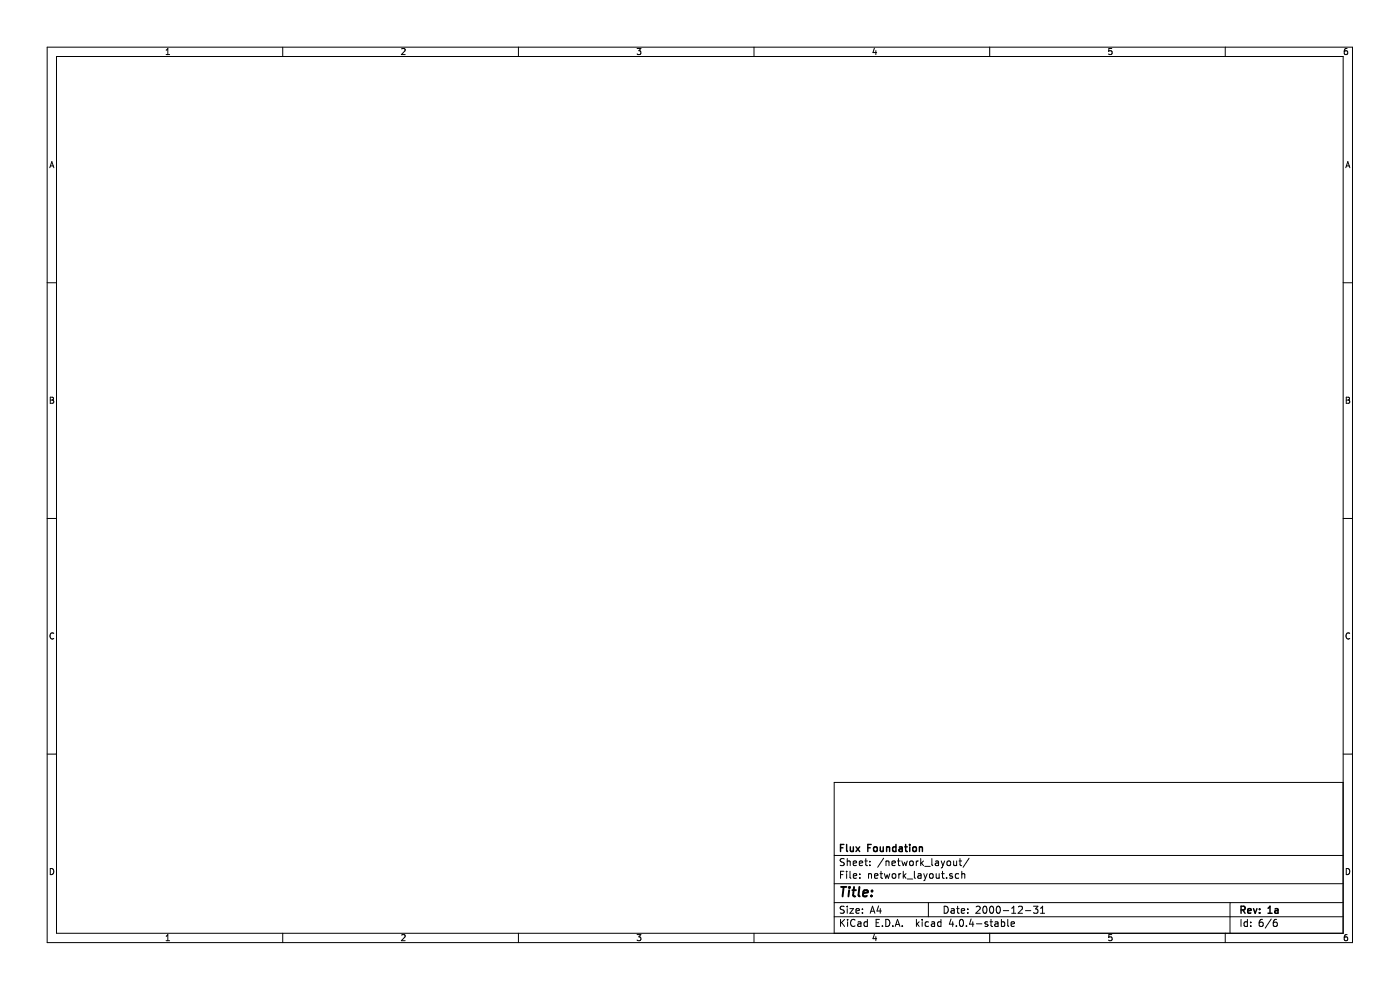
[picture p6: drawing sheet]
<svg xmlns="http://www.w3.org/2000/svg" width="297mm" height="210mm" viewBox="0 0 297 210" stroke-linecap="round" stroke-linejoin="round" font-family="sans-serif">
<g fill="none" stroke="#000" stroke-width=".21">
<path d="M10 10h276.9v189.9h-276.9zM12 12h272.9v186h-272.9zM35.2 11.6h.8M35.2 10.6l.4-.3v1.3M60 10v2M85.2 10.4l.5-.1 .3 .3-.9 1h.9M110 10v2M135.1 10.3h.9l-.5 .5h.3l.2 .2-.1 .5-.2 .1-.6-.1M160 10v2M185.5 10.2l-.3 .9h.8M185.8 10.7v.9M210 10v2"/>
<path d="M235.9 10.3h-.7v.6l.6-.1 .1 .5-.2 .3-.5-.1M259.9 10v2M285.8 10.3h-.4l-.2 .3v.7l.2 .3 .4-.1 .1-.5-.1-.2h-.4l-.2 .2M10.6 35.6l.4-1.3 .4 1.3M10.7 35.2h.6M285.5 35.6l.4-1.3 .5 1.3M285.6 35.2h.6M10 60h2M284.9 60h2M10.7 84.3h.4l.3 .2-.3 .4 .3 .2-.2 .5h-.5zM10.7 84.9h.4M285.6 84.3h.4l.3 .2-.3 .4 .3 .2-.2 .5h-.5z"/>
<path d="M285.6 84.9h.4M10 110h2M284.9 110h2M11.4 134.4a.58 .58 0 0 0-.8 .5 .58 .58 0 0 0 .8 .5M286.3 134.4a.58 .58 0 0 0-.8 .5 .58 .58 0 0 0 .8 .5M10 160h2M284.9 160h2M284.9 166h-107.9v32M10.7 184.2a.65 .65 0 0 1 .7 .7 .65 .65 0 0 1-.7 .6zM35.2 198.6l.4-.4v1.3M35.2 199.5h.8M60 198v1.9"/>
<path d="M85.2 198.3l.5-.1 .3 .4-.9 .9h.9M110 198v1.9M135.1 198.2h.9l-.5 .5 .3 .1 .2 .2-.1 .4-.2 .1-.6-.1M160 198v1.9M177 194.5h107.9M177 191.5h107.9M177 187.5h107.9M177 181.5h107.9M178.3 185.5h.5M178.3 195v1.5M178.5 195.7l.7 .8M179 184.8h-.7v1.5"/>
<path d="M179.1 192.3l-.6-.1-.3 .3 .1 .3 .7 .4v.4l-.2 .1h-.6M179.1 182.2l-.6-.1-.3 .3 .1 .3 .7 .4v.4l-.2 .1-.6-.1M179.2 195l-.9 .9M179.6 184.8v.2M179.6 185.3v1M179.7 182.1v1.5M179.7 192.2v.2M179.7 192.7v1M179.7 182.8l.2-.2 .4 .1 .1 .9M179.8 195v.2M179.8 195.5v1M180.3 192.7h.8l-.8 1h.8"/>
<path d="M180.3 184.8v1.3l.2 .2M181 183.1l.7-.1v-.3l-.5-.1-.2 .2 .1 .7h.6M181 185.8l.7-.1v-.3l-.4-.1-.3 .2 .1 .7h.6M181.4 195.2a.71 .71 0 0 0-1 .5 .71 .71 0 0 0 .7 .8l.3-.1M181.6 193.2l.7-.1-.1-.3-.4-.1-.2 .2 .1 .8h.5M182 195.6h.6l.1 .9M182.3 183.1l.7-.1v-.3l-.5-.1-.2 .2 .1 .7h.6M182.4 186.2v.1M182.4 185.4v.1M182.7 195.9l-.8 .3 .3 .3 .5-.1M183 193.6v.1M183 192.8v.1"/>
<path d="M183.5 182.6h.5M183.7 182.1v1.3l.3 .2M184 195.6l-.4-.1-.3 .3 .1 .6 .2 .1 .4-.1M184 195v1.5M184.3 185.4l.2-.1 .3 .1 .1 .9M184.3 185.3v1M184.5 183.5v.1M184.5 182.7v.1M184.6 193.7l.5-1.5 .5 1.5M184.7 193.3h.7M185.5 198.2l-.3 .9h.8M185.5 185.8l.7-.1v-.3l-.4-.1-.3 .2 .1 .7h.6"/>
<path d="M185.8 198.7v.8M185.9 195.7h.5M186.4 192.2l-.4 1h1M186.6 195h-.7v1.5h.7M186.7 185.3h.6M186.7 192.7v1M186.9 184.8v1.3l.4 .2M187.2 196.4v.1M187.5 182l-1.3 2M187.6 185.3l.3 1 .3-.7 .3 .7 .2-1M187.9 195a.76 .76 0 0 1 .9 .8 .76 .76 0 0 1-.9 .7zM188 182.8l.2-.2 .3 .1 .1 .9"/>
<path d="M188 182.6v1M189.2 183.1l.7-.1v-.3l-.4-.1-.3 .2 .1 .7h.6M189.3 185.4l.2-.1 .5 .1v.6l-.1 .2-.4 .1-.2-.1zM189.4 196.4v.1M189.9 196.5l.5-1.5 .5 1.5M190 196.1h.8M190.4 182.6h.6M190.6 182.1v1.3l.4 .2M190.7 185.3v1M191.1 185.3l-.4 .3M191.3 182.6l.3 1 .3-.7 .3 .7 .3-1M191.4 196.4v.1"/>
<path d="M191.6 184.8v1.5M191.8 185.8l.4 .5M192.2 185.3l-.6 .6M192.5 186.5h1.1M193 182.8l.2-.2 .5 .2 .1 .5-.2 .2-.4 .1-.2-.1zM194 184.8v1.3l.2 .2M194.4 182.6v1M194.4 195v1.5M194.6 196l.4 .5M194.8 185.4h.6v.9M194.8 182.6l-.4 .3M195 195.5l-.6 .6"/>
<path d="M195.3 182.1v1.5M195.4 185.7l-.7 .3 .2 .3 .5-.1M195.5 183.1l.4 .5M195.6 195v.2M195.6 195.5v1M195.9 182.6l-.6 .6M196 185.3l.3 1M196.2 183.8h1.1M196.3 186.3l-.3 .5M196.7 185.3l-.4 1M197 191.5v3M197 195.6l-.5-.1-.2 .3v.6l.2 .1 .5-.1"/>
<path d="M197.3 185.4l.2-.1 .4 .1 .1 .6-.2 .2-.3 .1-.2-.1zM197.6 195.6h.6l.1 .9M197.7 182.1v1.3l.2 .2M198.3 195.9l-.7 .3 .2 .3 .5-.1M198.5 182.7h.6v.9M198.6 185.3l.1 .9 .3 .1 .2-.1M199.1 183l-.7 .3 .2 .3 .5-.1M199.2 185.3v1M199.6 195.6l-.4-.1-.3 .3 .1 .6 .2 .1 .4-.1M199.6 195v1.5M199.7 182.6l.3 1M199.7 185.3h.6"/>
<path d="M199.9 184.8v1.3l.4 .2M200 183.6l-.3 .5M200.3 192.2a.76 .76 0 0 1 .9 .8 .76 .76 0 0 1-.9 .7zM200.4 182.6l-.4 1M200.8 186.2v.1M201 182.8l.2-.2 .4 .2 .1 .5-.2 .2-.3 .1-.2-.1zM201.8 194.9l-.4 1.1h.9M201.8 192.8h.6v.9M202 185.4l-.3-.1-.3 .2 .1 .3 .5 .1v.3h-.6M202.1 195.5v1M202.3 182.6l.1 .9 .3 .1 .2-.1M202.4 193.1l-.7 .3 .3 .3h.4"/>
<path d="M202.9 196.4v.1M202.9 192.7h.6M202.9 182.6v1M203.1 192.2v1.3l.4 .2M203.4 185.4l-.5-.1-.2 .3v.6l.2 .1 .5-.1M203.5 182.6h.5M203.7 182.1v1.3l.3 .2M203.7 195.2l.2-.2a.8 .8 0 0 1 .5 .8 .8 .8 0 0 1-.5 .7l-.4-.5zM203.9 193.2l.7-.1v-.3l-.4-.1-.3 .2 .1 .8h.6M204 185.4l.2-.1 .4 .1 .1 .9M204 184.8v1.5M205 196.4v.1"/>
<path d="M205.3 193.6v.1M205.3 192.8v.1M205.6 182l-1.3 2M206 194.9l-.3 1.1h.9M206.4 195.5v1M207.1 192.4l.6-.2 .2 .5-.9 1h.9M207.2 196h1.1M208.7 192.4l.2-.2a.8 .8 0 0 1 .5 .8 .8 .8 0 0 1-.5 .7l-.4-.5zM209.5 195.6l-.3-.1-.3 .2 .1 .3 .5 .1v.3h-.6M210 198v1.9M210 195.5h.6M210.1 192.4l.2-.2a.8 .8 0 0 1 .5 .8 .8 .8 0 0 1-.5 .7l-.4-.5z"/>
<path d="M210.2 195v1.3l.4 .2M211.1 195.6h.6v.9M211.5 192.4l.2-.2a.8 .8 0 0 1 .5 .8 .8 .8 0 0 1-.5 .7l-.4-.5zM211.7 195.9l-.7 .3 .2 .3 .5-.1M212.4 195.6l.5-.1 .3 .3-.2 .6h-.6M212.4 195v1.5M212.8 193.2h1.2M213.8 195v1.3l.2 .2M214.5 196l.7-.1v-.3l-.5-.1-.2 .2 .1 .7h.6M214.6 193.7h.9M214.6 192.7l.5-.5v1.5M216 192.4l.6-.2 .3 .5-.9 1h.9"/>
<path d="M217.5 193.2h1.2M219.2 192.2h1l-.5 .6 .4 .1v.7l-.2 .1-.7-.1M220.7 193.7h.9M220.7 192.7l.5-.5v1.5M235.9 198.2h-.7v.7l.6-.1 .1 .5-.2 .2-.5-.1M259.9 198v1.9M260.9 191.5v6.5M263.3 195v1.5M264.6 195.6l-.4-.1-.3 .3 .1 .6 .2 .1 .4-.1M264.6 195v1.5M265.3 196.4v.1M265.3 195.6v.1"/>
<path d="M267.8 195l-.4 .1a1.11 1.11 0 0 0-.1 1.3l.4 .1 .2-.1 .1-.5-.3-.3-.4 .1-.2 .2M269.7 194.9l-1.3 2M270.8 195l-.4 .1a1.11 1.11 0 0 0-.1 1.3l.4 .1 .2-.1 .1-.5-.3-.3-.4 .1-.2 .2M285.6 184.2a.65 .65 0 0 1 .7 .7 .65 .65 0 0 1-.7 .6zM285.8 198.2l-.4 .1-.2 .3v.7l.2 .2 .4-.1 .1-.4-.1-.2-.4-.1-.2 .3"/>
</g>
<g fill="none" stroke="#000" stroke-width=".3">
<path d="M178.3 179.8h.5M179 179.1h-.7v1.5M179.6 179.1v1.3l.2 .2M180.4 179.6l.1 .9 .3 .1 .2-.1M181 179.6v1M181.6 179.6l.8 1M182.4 179.6l-.8 1M184.1 179.8h.5M184.8 179.1h-.7v1.5M185.4 179.8l.2-.2 .4 .2 .1 .5-.1 .2-.4 .1-.2-.1zM186.7 179.6l.1 .9 .4 .1 .2-.1M187.4 179.6v1"/>
<path d="M188.1 179.8l.2-.2 .4 .1v.9M188.1 179.6v1M190.1 179.7l-.5-.1-.2 .3v.6l.2 .1 .5-.1M190.1 179.1v1.5M190.8 179.7h.6v.9M191.4 180l-.7 .3 .2 .3 .5-.1M191.9 179.6h.6M192.1 179.1v1.3l.4 .2M193 179.1v.2M193 179.6v1M193.7 179.8l.2-.2 .4 .2 .1 .5-.1 .2-.4 .1-.2-.1zM195 179.8l.3-.2 .3 .1 .1 .9"/>
<path d="M195 179.6v1M263.3 193l.7-.1 .1-.2v-.3l-.2-.2h-.6v1.5M263.6 193l.5 .7M264.7 193.2l.7-.1v-.3l-.5-.1-.2 .2 .1 .8h.6M265.9 192.7l.4 1 .4-1M267.2 193.6v.1M267.2 192.8v.1M269 193.7h.9M269 192.7l.4-.5v1.5M270.5 192.8h.6v.9M271.1 193.1l-.7 .3 .2 .3h.5"/>
</g>
<path d="M178.4 188.1h1.2M179 188.1l-.3 2M180.1 188.8l-.1 1.3M180.2 188.1v.2M180.2 188.1l.1 .1-.1 .1M180.8 188.8h.8M181.2 188.1l-.2 1.8 .1 .1 .3 .1M182.3 188.1l-.2 1.8 .3 .2M183.1 189.5l1-.2v-.4l-.6-.1-.3 .3-.1 .9h.8M184.9 190v.1M185 188.9v.2M185 188.9l-.1 .1 .1 .1" fill="none" stroke="#000" stroke-width=".41"/>
</svg>
